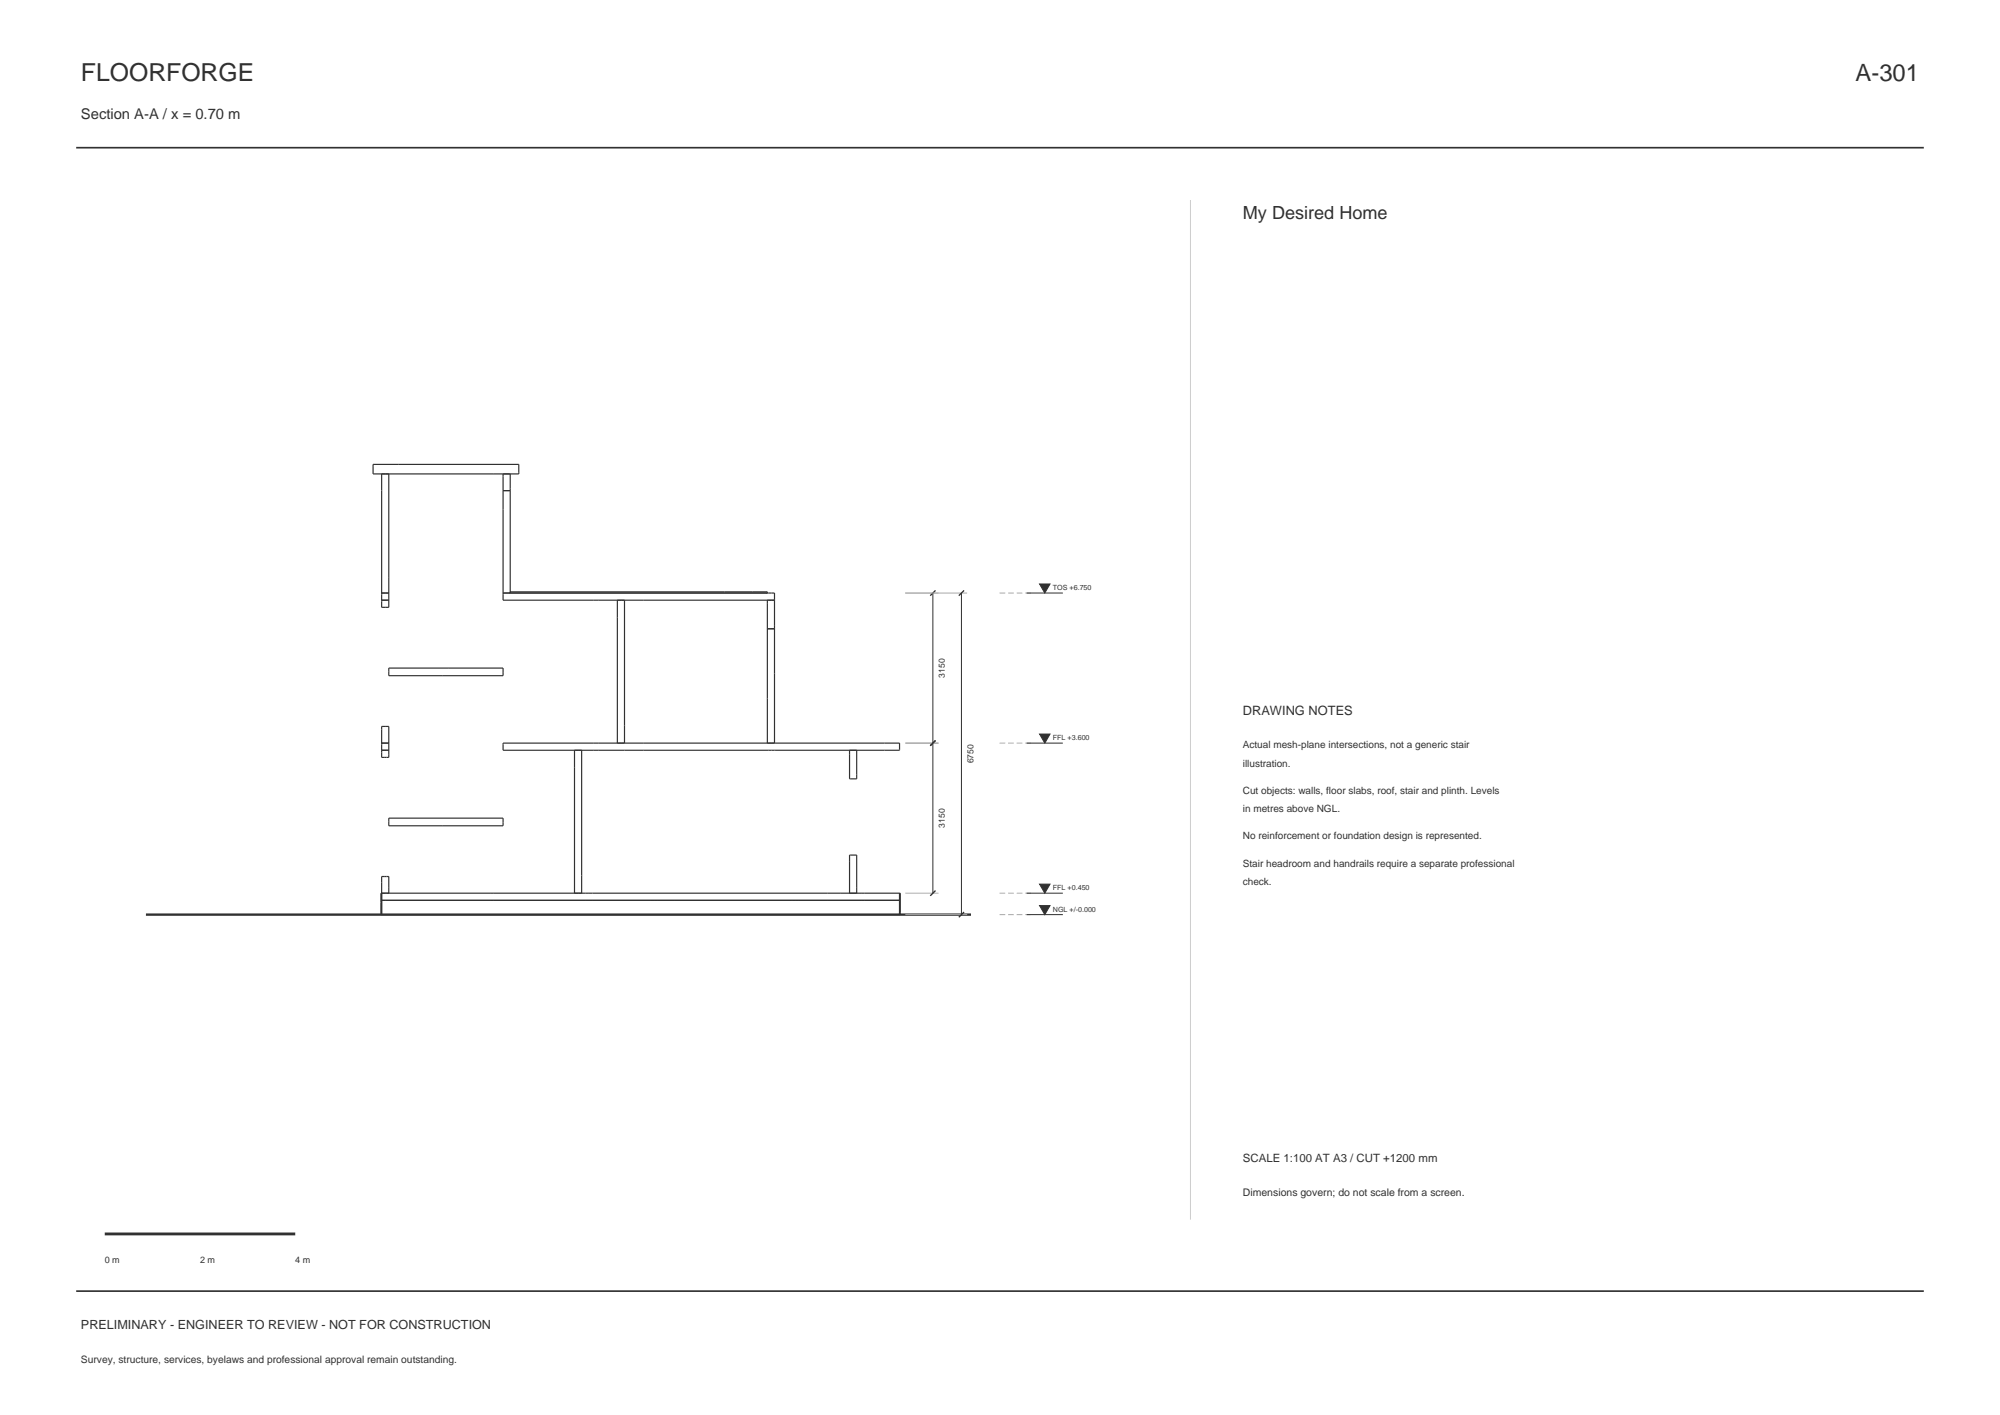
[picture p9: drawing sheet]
<svg xmlns="http://www.w3.org/2000/svg" width="420mm" height="297mm" viewBox="0 0 420 297" stroke-linecap="round" stroke-linejoin="round" font-family="sans-serif">
<defs><g id="words">
<text font-size="5.2" fill="#25372f" x="17" y="17">FLOORFORGE</text>
<text font-size="5" fill="#25372f" x="389.7" y="17">A-301</text>
<text font-size="3.8" fill="#25372f" x="261" y="46">My Desired Home</text>
<text font-size="3.1" fill="#25372f" x="17" y="25">Section A-A / x = 0.70 m</text>
<text font-size="2.7" fill="#25372f" x="261" y="150">DRAWING NOTES</text>
<text font-size="2.6" fill="#25372f" x="17" y="279">PRELIMINARY - ENGINEER TO REVIEW - NOT FOR CONSTRUCTION</text>
<text font-size="2.4" fill="#25372f" x="261" y="244">SCALE 1:100 AT A3 / CUT +1200 mm</text>
<text font-size="2.2" fill="#25372f" x="261" y="251">Dimensions govern; do not scale from a screen.</text>
<g font-size="2.1" fill="#25372f">
<text x="261" y="157">Actual mesh-plane intersections, not a generic stair</text>
<text x="261" y="160.9">illustration.</text>
<text x="261" y="166.6">Cut objects: walls, floor slabs, roof, stair and plinth. Levels</text>
<text x="261" y="170.5">in metres above NGL.</text>
<text x="261" y="176.2">No reinforcement or foundation design is represented.</text>
<text x="261" y="181.9">Stair headroom and handrails require a separate professional</text>
<text x="261" y="185.8">check.</text>
<text x="17" y="286">Survey, structure, services, byelaws and professional approval remain outstanding.</text>
</g>
<g font-size="1.9" fill="#25372f">
<text x="22" y="265">0 m</text>
<text x="42" y="265">2 m</text>
<text x="62" y="265">4 m</text>
</g>
<g font-size="1.8" fill="#25372f">
<text x="198.4" y="142.2" transform="rotate(-90 198.4 142.2)">3150</text>
<text x="204.4" y="160.2" transform="rotate(-90 204.4 160.2)">6750</text>
<text x="198.4" y="173.7" transform="rotate(-90 198.4 173.7)">3150</text>
</g>
<g font-size="1.5" fill="#25372f">
<text x="221.1" y="123.9">TOS +6.750</text>
<text x="221.1" y="155.4">FFL +3.600</text>
<text x="221.1" y="191.4">NGL +/-0.000</text>
<text x="221.1" y="186.9">FFL +0.450</text>
</g>
</g></defs>
<path d="M16 31h388M16 271h388" fill="none" stroke="#25372f" stroke-width=".35"/>
<g fill="none" stroke="#25372f" stroke-width=".25">
<path d="M78.3 97.5h30.6v2h-30.6zM80.1 99.5v28h1.5v-28M105.6 99.5v26.5h57M107.1 99.5v25M105.6 103h1.5M80.1 124.5h1.5M80.1 126h1.5M105.6 124.5h57v31.5M107.1 124.2h54v.3M129.6 126v30M131.1 126v30M161.1 126v30"/>
<path d="M161.1 132h1.5M80.1 152.5h1.5v6.5h-1.5zM80.1 156h1.5M80.1 157.5h1.5M81.6 140.2h24v1.6h-24zM105.6 156h83.3v1.5h-83.3zM120.6 157.5v30M122.1 157.5v30M178.4 157.5v6h1.5v-6M81.6 171.7h24v1.6h-24zM80 187.5h109.1v4.5h-109.1zM80.1 189h108.8"/>
<path d="M81.6 187.5v-3.5h-1.5v8M178.4 187.5v-8h1.5v8M188.9 187.5v4.5"/>
</g>
<path d="M30.6 192h173.3" fill="none" stroke="#25372f" stroke-width=".5"/>
<path d="M190.1 124.5h13M190.1 156h7M190.1 187.5h7M190.1 192h13" fill="none" stroke="#a8afa4" stroke-width=".21"/>
<path d="M195.9 124.5v63M201.9 124.5v67.5M215.6 124.5h7.6M215.6 156h7.6M215.6 192h7.6M215.6 187.5h7.6" fill="none" stroke="#25372f" stroke-width=".21"/>
<path d="M196.5 123.9l-1.1 1.1M202.5 123.9l-1.1 1.1M196.5 155.4l-1.1 1.1M196.5 186.9l-1.1 1.1M202.5 191.4l-1.1 1.1" fill="none" stroke="#25372f" stroke-width=".28"/>
<path d="M209.9 124.5h7M209.9 156h7M209.9 192h7M209.9 187.5h7" fill="none" stroke="#a8afa4" stroke-width=".21" stroke-dasharray="1.2 .6" stroke-linecap="butt"/>
<g fill="#25372f" stroke="#25372f" stroke-width=".21">
<path d="M218.3 190.1h2.2l-1.1 1.9z"/>
<path d="M218.3 185.6h2.2l-1.1 1.9z"/>
<path d="M218.3 154.1h2.2l-1.1 1.9z"/>
<path d="M218.3 122.6h2.2l-1.1 1.9z"/>
</g>
<path d="M250 42v214" fill="none" stroke="#c9d0c7" stroke-width=".21"/>
<path d="M22 259h40" fill="none" stroke="#25372f" stroke-width=".6"/>
<use href="#words"/>
</svg>
